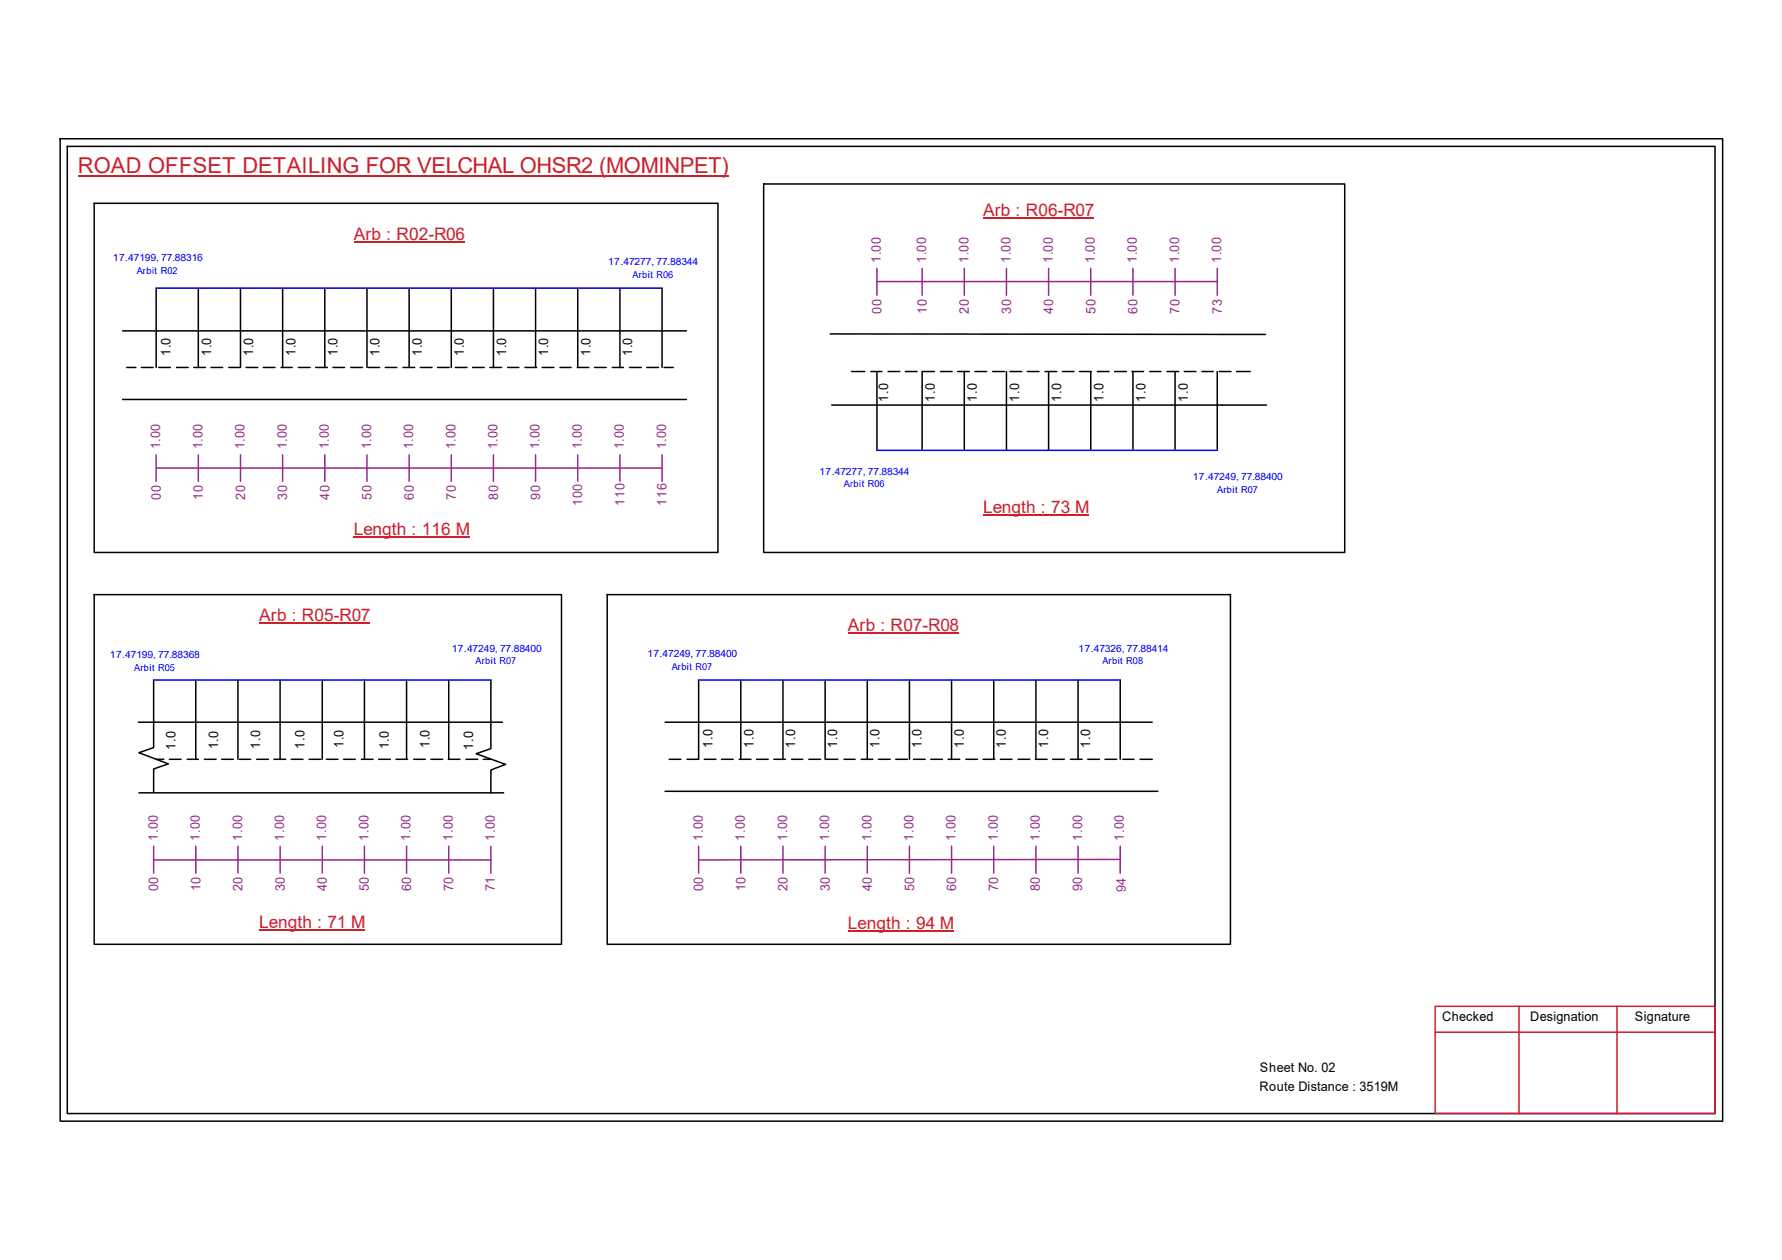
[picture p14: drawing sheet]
<svg xmlns="http://www.w3.org/2000/svg" width="297mm" height="210mm" viewBox="0 0 297 210" stroke-linecap="round" stroke-linejoin="round" font-family="sans-serif">
<defs><g id="words">
<text font-size="3.6" fill="#cd2027" x="13" y="28.9">ROAD OFFSET DETAILING FOR VELCHAL OHSR2 (MOMINPET)</text>
<g font-size="2.9" fill="#cd2027">
<text x="163.9" y="36">Arb : R06-R07</text>
<text x="59" y="40">Arb : R02-R06</text>
<text x="59" y="89.1">Length : 116 M</text>
<text x="163.9" y="85.5">Length : 73 M</text>
<text x="43.2" y="103.4">Arb : R05-R07</text>
<text x="141.3" y="105.1">Arb : R07-R08</text>
<text x="43.2" y="154.5">Length : 71 M</text>
<text x="141.3" y="154.7">Length : 94 M</text>
</g>
<g font-size="2.2" fill="#93278f">
<text x="146.9" y="43.8" transform="rotate(-90 146.9 43.8)">1.00</text>
<text x="154.4" y="43.8" transform="rotate(-90 154.4 43.8)">1.00</text>
<text x="161.4" y="43.8" transform="rotate(-90 161.4 43.8)">1.00</text>
<text x="168.4" y="43.8" transform="rotate(-90 168.4 43.8)">1.00</text>
<text x="175.5" y="43.8" transform="rotate(-90 175.5 43.8)">1.00</text>
<text x="182.5" y="43.8" transform="rotate(-90 182.5 43.8)">1.00</text>
<text x="189.5" y="43.8" transform="rotate(-90 189.5 43.8)">1.00</text>
<text x="196.6" y="43.8" transform="rotate(-90 196.6 43.8)">1.00</text>
<text x="203.6" y="43.8" transform="rotate(-90 203.6 43.8)">1.00</text>
<text x="146.9" y="52.2" transform="rotate(-90 146.9 52.2)">00</text>
<text x="154.5" y="52.2" transform="rotate(-90 154.5 52.2)">10</text>
<text x="161.5" y="52.2" transform="rotate(-90 161.5 52.2)">20</text>
<text x="168.5" y="52.2" transform="rotate(-90 168.5 52.2)">30</text>
<text x="175.6" y="52.2" transform="rotate(-90 175.6 52.2)">40</text>
<text x="182.6" y="52.2" transform="rotate(-90 182.6 52.2)">50</text>
<text x="189.6" y="52.2" transform="rotate(-90 189.6 52.2)">60</text>
<text x="196.6" y="52.2" transform="rotate(-90 196.6 52.2)">70</text>
<text x="203.7" y="52.2" transform="rotate(-90 203.7 52.2)">73</text>
<text x="26.7" y="74.8" transform="rotate(-90 26.7 74.8)">1.00</text>
<text x="33.7" y="74.8" transform="rotate(-90 33.7 74.8)">1.00</text>
<text x="40.8" y="74.8" transform="rotate(-90 40.8 74.8)">1.00</text>
<text x="47.8" y="74.8" transform="rotate(-90 47.8 74.8)">1.00</text>
<text x="54.8" y="74.8" transform="rotate(-90 54.8 74.8)">1.00</text>
<text x="61.8" y="74.8" transform="rotate(-90 61.8 74.8)">1.00</text>
<text x="68.9" y="74.8" transform="rotate(-90 68.9 74.8)">1.00</text>
<text x="75.9" y="74.8" transform="rotate(-90 75.9 74.8)">1.00</text>
<text x="82.9" y="74.8" transform="rotate(-90 82.9 74.8)">1.00</text>
<text x="90" y="74.8" transform="rotate(-90 90 74.8)">1.00</text>
<text x="97" y="74.8" transform="rotate(-90 97 74.8)">1.00</text>
<text x="104" y="74.8" transform="rotate(-90 104 74.8)">1.00</text>
<text x="111" y="74.8" transform="rotate(-90 111 74.8)">1.00</text>
<text x="26.8" y="83.2" transform="rotate(-90 26.8 83.2)">00</text>
<text x="33.8" y="83.2" transform="rotate(-90 33.8 83.2)">10</text>
<text x="40.8" y="83.2" transform="rotate(-90 40.8 83.2)">20</text>
<text x="47.9" y="83.2" transform="rotate(-90 47.9 83.2)">30</text>
<text x="54.9" y="83.2" transform="rotate(-90 54.9 83.2)">40</text>
<text x="61.9" y="83.2" transform="rotate(-90 61.9 83.2)">50</text>
<text x="69" y="83.2" transform="rotate(-90 69 83.2)">60</text>
<text x="76" y="83.2" transform="rotate(-90 76 83.2)">70</text>
<text x="83" y="83.2" transform="rotate(-90 83 83.2)">80</text>
<text x="90" y="83.2" transform="rotate(-90 90 83.2)">90</text>
<text x="97.1" y="84.2" transform="rotate(-90 97.1 84.2)">100</text>
<text x="104.1" y="84.2" transform="rotate(-90 104.1 84.2)">110</text>
<text x="111.1" y="84.2" transform="rotate(-90 111.1 84.2)">116</text>
<text x="26.3" y="140" transform="rotate(-90 26.3 140)">1.00</text>
<text x="33.3" y="140" transform="rotate(-90 33.3 140)">1.00</text>
<text x="40.3" y="140" transform="rotate(-90 40.3 140)">1.00</text>
<text x="47.4" y="140" transform="rotate(-90 47.4 140)">1.00</text>
<text x="54.4" y="140" transform="rotate(-90 54.4 140)">1.00</text>
<text x="61.4" y="140" transform="rotate(-90 61.4 140)">1.00</text>
<text x="68.4" y="140" transform="rotate(-90 68.4 140)">1.00</text>
<text x="75.5" y="140" transform="rotate(-90 75.5 140)">1.00</text>
<text x="82.5" y="140" transform="rotate(-90 82.5 140)">1.00</text>
<text x="117.1" y="140" transform="rotate(-90 117.1 140)">1.00</text>
<text x="124.2" y="140" transform="rotate(-90 124.2 140)">1.00</text>
<text x="131.2" y="140" transform="rotate(-90 131.2 140)">1.00</text>
<text x="138.2" y="140" transform="rotate(-90 138.2 140)">1.00</text>
<text x="145.2" y="140" transform="rotate(-90 145.2 140)">1.00</text>
<text x="152.3" y="140" transform="rotate(-90 152.3 140)">1.00</text>
<text x="159.3" y="140" transform="rotate(-90 159.3 140)">1.00</text>
<text x="166.3" y="140" transform="rotate(-90 166.3 140)">1.00</text>
<text x="173.4" y="140" transform="rotate(-90 173.4 140)">1.00</text>
<text x="180.4" y="140" transform="rotate(-90 180.4 140)">1.00</text>
<text x="187.3" y="140" transform="rotate(-90 187.3 140)">1.00</text>
<text x="26.4" y="148.5" transform="rotate(-90 26.4 148.5)">00</text>
<text x="33.4" y="148.5" transform="rotate(-90 33.4 148.5)">10</text>
<text x="40.4" y="148.5" transform="rotate(-90 40.4 148.5)">20</text>
<text x="47.5" y="148.5" transform="rotate(-90 47.5 148.5)">30</text>
<text x="54.5" y="148.5" transform="rotate(-90 54.5 148.5)">40</text>
<text x="61.5" y="148.5" transform="rotate(-90 61.5 148.5)">50</text>
<text x="68.5" y="148.5" transform="rotate(-90 68.5 148.5)">60</text>
<text x="75.6" y="148.5" transform="rotate(-90 75.6 148.5)">70</text>
<text x="82.5" y="148.5" transform="rotate(-90 82.5 148.5)">71</text>
<text x="117.2" y="148.5" transform="rotate(-90 117.2 148.5)">00</text>
<text x="124.2" y="148.5" transform="rotate(-90 124.2 148.5)">10</text>
<text x="131.3" y="148.5" transform="rotate(-90 131.3 148.5)">20</text>
<text x="138.3" y="148.5" transform="rotate(-90 138.3 148.5)">30</text>
<text x="145.3" y="148.5" transform="rotate(-90 145.3 148.5)">40</text>
<text x="152.4" y="148.5" transform="rotate(-90 152.4 148.5)">50</text>
<text x="159.4" y="148.5" transform="rotate(-90 159.4 148.5)">60</text>
<text x="166.4" y="148.5" transform="rotate(-90 166.4 148.5)">70</text>
<text x="173.4" y="148.5" transform="rotate(-90 173.4 148.5)">80</text>
<text x="180.4" y="148.5" transform="rotate(-90 180.4 148.5)">90</text>
<text x="187.7" y="148.6" transform="rotate(-90 187.7 148.6)">94</text>
</g>
<g font-size="2.2">
<text x="28.4" y="59.3" transform="rotate(-90 28.4 59.3)">1.0</text>
<text x="35.2" y="59.3" transform="rotate(-90 35.2 59.3)">1.0</text>
<text x="42.2" y="59.3" transform="rotate(-90 42.2 59.3)">1.0</text>
<text x="49.2" y="59.3" transform="rotate(-90 49.2 59.3)">1.0</text>
<text x="56.3" y="59.3" transform="rotate(-90 56.3 59.3)">1.0</text>
<text x="63.3" y="59.3" transform="rotate(-90 63.3 59.3)">1.0</text>
<text x="70.3" y="59.3" transform="rotate(-90 70.3 59.3)">1.0</text>
<text x="77.3" y="59.3" transform="rotate(-90 77.3 59.3)">1.0</text>
<text x="84.4" y="59.3" transform="rotate(-90 84.4 59.3)">1.0</text>
<text x="91.4" y="59.3" transform="rotate(-90 91.4 59.3)">1.0</text>
<text x="98.4" y="59.3" transform="rotate(-90 98.4 59.3)">1.0</text>
<text x="105.4" y="59.3" transform="rotate(-90 105.4 59.3)">1.0</text>
<text x="148" y="66.9" transform="rotate(-90 148 66.9)">1.0</text>
<text x="155.8" y="66.9" transform="rotate(-90 155.8 66.9)">1.0</text>
<text x="162.9" y="66.9" transform="rotate(-90 162.9 66.9)">1.0</text>
<text x="169.9" y="66.9" transform="rotate(-90 169.9 66.9)">1.0</text>
<text x="176.9" y="66.9" transform="rotate(-90 176.9 66.9)">1.0</text>
<text x="183.9" y="66.9" transform="rotate(-90 183.9 66.9)">1.0</text>
<text x="191" y="66.9" transform="rotate(-90 191 66.9)">1.0</text>
<text x="198" y="66.9" transform="rotate(-90 198 66.9)">1.0</text>
<text x="29.2" y="124.9" transform="rotate(-90 29.2 124.9)">1.0</text>
<text x="36.4" y="124.8" transform="rotate(-90 36.4 124.8)">1.0</text>
<text x="43.4" y="124.7" transform="rotate(-90 43.4 124.7)">1.0</text>
<text x="50.8" y="124.7" transform="rotate(-90 50.8 124.7)">1.0</text>
<text x="57.3" y="124.6" transform="rotate(-90 57.3 124.6)">1.0</text>
<text x="64.8" y="124.8" transform="rotate(-90 64.8 124.8)">1.0</text>
<text x="71.6" y="124.6" transform="rotate(-90 71.6 124.6)">1.0</text>
<text x="78.9" y="124.9" transform="rotate(-90 78.9 124.9)">1.0</text>
<text x="118.7" y="124.5" transform="rotate(-90 118.7 124.5)">1.0</text>
<text x="125.6" y="124.5" transform="rotate(-90 125.6 124.5)">1.0</text>
<text x="132.5" y="124.5" transform="rotate(-90 132.5 124.5)">1.0</text>
<text x="139.6" y="124.5" transform="rotate(-90 139.6 124.5)">1.0</text>
<text x="146.6" y="124.5" transform="rotate(-90 146.6 124.5)">1.0</text>
<text x="153.6" y="124.5" transform="rotate(-90 153.6 124.5)">1.0</text>
<text x="160.7" y="124.5" transform="rotate(-90 160.7 124.5)">1.0</text>
<text x="167.7" y="124.5" transform="rotate(-90 167.7 124.5)">1.0</text>
<text x="174.7" y="124.5" transform="rotate(-90 174.7 124.5)">1.0</text>
<text x="181.7" y="124.5" transform="rotate(-90 181.7 124.5)">1.0</text>
<text x="240.4" y="170.1">Checked</text>
<text x="255.1" y="170.1">Designation</text>
<text x="272.5" y="170.1">Signature</text>
<text x="210" y="178.6">Sheet No. 02</text>
<text x="209.9" y="181.7">Route Distance : 3519M</text>
</g>
<g font-size="1.7" fill="#00f">
<text x="18.8" y="43.4">17.47199, 77.88316</text>
<text x="101.4" y="44.2">17.47277, 77.88344</text>
<text x="136.6" y="79.1">17.47277, 77.88344</text>
<text x="198.8" y="80">17.47249, 77.88400</text>
<text x="18.3" y="109.6">17.47199, 77.88368</text>
<text x="75.3" y="108.5">17.47249, 77.88400</text>
<text x="107.9" y="109.5">17.47249, 77.88400</text>
<text x="179.8" y="108.5">17.47326, 77.88414</text>
</g>
<g font-size="1.6" fill="#00f">
<text x="22.8" y="45.6">Arbit R02</text>
<text x="105.4" y="46.3">Arbit R06</text>
<text x="140.7" y="81.2">Arbit R06</text>
<text x="202.9" y="82.1">Arbit R07</text>
<text x="22.4" y="111.8">Arbit R05</text>
<text x="79.3" y="110.7">Arbit R07</text>
<text x="112" y="111.6">Arbit R07</text>
<text x="183.8" y="110.7">Arbit R08</text>
</g>
</g></defs>
<g fill="none" stroke="#000" stroke-width=".25">
<path d="M10 23.1h277.1v163.7h-277.1zM11.2 24.4h274.7v161.1h-274.7zM15.7 33.9h104v58.1h-104zM127.3 30.6h96.9v61.4h-96.9zM20.4 55.1h94M26 48v13.2M33.1 48v13.2M40.1 48v13.2M47.1 48v13.2M54.1 48v13.2M61.2 48v13.2M68.2 48v13.2"/>
<path d="M75.2 48v13.2M82.3 48v13.2M89.3 48v13.2M96.3 48v13.2M103.3 48v13.2M110.4 48v13.2M138.4 55.6l72.5 .1M20.4 66.5h94M21.1 61.2h1.5M23.6 61.2h1.9M26.5 61.2h1.9M29.4 61.2h2"/>
<path d="M32.3 61.2h1.9M35.2 61.2h1.9M38.1 61.2h1.9M41 61.2h2M43.9 61.2h1.9M46.9 61.2h1.8M49.7 61.2h2M52.6 61.2h2M55.5 61.2h1.9M58.5 61.2h1.9M61.3 61.2h2M64.2 61.2h2"/>
<path d="M67.2 61.2h1.9M70.1 61.2h1.9M72.9 61.2h2M75.9 61.2h1.9M78.8 61.2h1.9M81.7 61.2h1.9M84.6 61.2h1.9M87.5 61.2h1.9M90.4 61.2h1.9M93.3 61.2h1.9M96.2 61.2h2M99.1 61.2h1.9"/>
<path d="M102.1 61.2h1.8M104.9 61.2h2M107.8 61.2h2M110.7 61.2h1.5M138.6 67.5h72.5M141.9 61.9h2.2M145.2 61.9h1.8M146.2 61.9v13.1M148 61.9h2M150.9 61.9h2M153.7 61.9v13.1M153.8 61.9h1.9"/>
<path d="M156.8 61.9h1.9M159.6 61.9h2M160.7 61.9v13.1M162.5 61.9h2M165.5 61.9h1.9M167.8 61.9v13.1M168.4 61.9h1.9M171.2 61.9h2M174.2 61.9h1.9M174.8 61.9v13.1M177.1 61.9h1.9M180 61.9h1.9"/>
<path d="M181.8 61.9v13.1M182.9 61.9h2M185.8 61.9h1.9M188.7 61.9h1.9M188.8 61.9v13.1M191.6 61.9h1.9M194.5 61.9h2M195.9 61.9v13.1M197.4 61.9h1.9M200.4 61.9h1.8M202.9 61.9v13.1M203.2 61.9h2"/>
<path d="M206.1 61.9h2.3M15.7 99.1h77.9v58.2h-77.9zM101.2 99.1h103.9v58.2h-103.9zM25.6 113.3v7M32.6 113.3v13.2M39.7 113.3v13.2M46.7 113.3v13.2M53.7 113.3v13.2M60.7 113.3v13.2M67.8 113.3v13.2M74.8 113.3v13.2M81.8 113.3v11.4l-2.4 .9 4.9 1.7-2.5 1v3.8"/>
<path d="M116.5 113.3v13.2h-2M123.5 113.3v13.2M130.5 113.3v13.2M137.5 113.3v13.2M144.6 113.3v13.2M151.6 113.3v13.2M158.6 113.3v13.2M165.6 113.3v13.2M172.7 113.3v13.2M179.7 113.3v13.2M186.7 113.3v13.2M23.1 120.3h60.7"/>
<path d="M23.2 132.1h60.7M25.6 120.2v4.3l-2.4 .9 4.9 1.9-2.5 .8v3.8M26 126.5h1.3M28.2 126.5h2M31.2 126.5h1.9M34.1 126.5h1.9M37 126.5h1.9M39.9 126.5h1.9M42.8 126.5h1.9M45.7 126.5h1.9M48.6 126.5h1.9M51.5 126.5h2"/>
<path d="M54.4 126.5h1.9M57.3 126.5h1.9M60.2 126.5h2M63.1 126.5h2M66 126.5h1.9M69 126.5h1.9M71.8 126.5h2M74.7 126.5h2M77.7 126.5h1.9M80.6 126.5h1.2M110.9 120.3h81.2M110.9 131.8h82.1"/>
<path d="M111.5 126.5h2M117.4 126.5h1.9M120.3 126.5h1.9M123.2 126.5h2M126.1 126.5h2M129 126.5h1.9M131.9 126.5h1.9M134.8 126.5h2M137.7 126.5h2M140.7 126.5h1.8M143.5 126.5h2M146.4 126.5h2"/>
<path d="M149.3 126.5h2M152.3 126.5h1.9M155.1 126.5h2M158 126.5h2M161 126.5h1.9M163.9 126.5h1.9M166.7 126.5h2M169.7 126.5h2M172.6 126.5h1.9M175.5 126.5h1.9M178.4 126.5h2M181.3 126.5h2"/>
<path d="M184.2 126.5h1.9M187.2 126.5h1.8M190 126.5h2.1"/>
</g>
<path d="M239.2 167.6h46.7v17.9h-46.7zM239.2 172h46.7M253.2 167.6v17.9M269.5 167.6v17.9" fill="none" stroke="#cc1f26" stroke-width=".25"/>
<path d="M13 29.3h108.5" fill="none" stroke="#cd2027" stroke-width=".25"/>
<path d="M26 48h84.4M146.2 75h56.7M25.6 113.3h56.2M116.5 113.3h70.2" fill="none" stroke="#00f" stroke-width=".25"/>
<g fill="none" stroke="#93278f" stroke-width=".25">
<path d="M146.2 46.9h56.7M146.2 44.7v4.5M153.7 44.7v4.5M160.7 44.7v4.5M167.8 44.7v4.5M174.8 44.7v4.5M181.8 44.7v4.5M188.8 44.7v4.5M195.9 44.7v4.5M202.9 44.7v4.5M26 78h84.4M26 75.8v4.4"/>
<path d="M33.1 75.8v4.4M40.1 75.8v4.4M47.1 75.8v4.4M54.1 75.8v4.4M61.2 75.8v4.4M68.2 75.8v4.4M75.2 75.8v4.4M82.3 75.8v4.4M89.3 75.8v4.4M96.3 75.8v4.4M103.3 75.8v4.4M110.4 75.8v4.4"/>
<path d="M25.6 143.3h56.2M25.6 141v4.5M32.6 141v4.5M39.7 141v4.5M46.7 141v4.5M53.7 141v4.5M60.7 141v4.5M67.8 141v4.5M74.8 141v4.5M81.8 141v4.5M116.5 141v4.5M123.5 141v4.5"/>
<path d="M130.5 141v4.5M137.5 141v4.5M144.6 141v4.5M151.6 141v4.5M158.6 141v4.5M165.6 141v4.5M172.7 141v4.5M179.7 141v4.5M186.7 143.2l-70.2 .1M186.7 141v4.5"/>
</g>
<path d="M163.9 36.3h18.4M59 40.3h18.4M59 89.4h19.4M163.9 85.9h17.6M43.2 103.7h18.5M141.3 105.4h18.5M43.2 154.9h17.6M141.3 155h17.7" fill="none" stroke="#cd2027" stroke-width=".17"/>
<use href="#words"/>
</svg>
